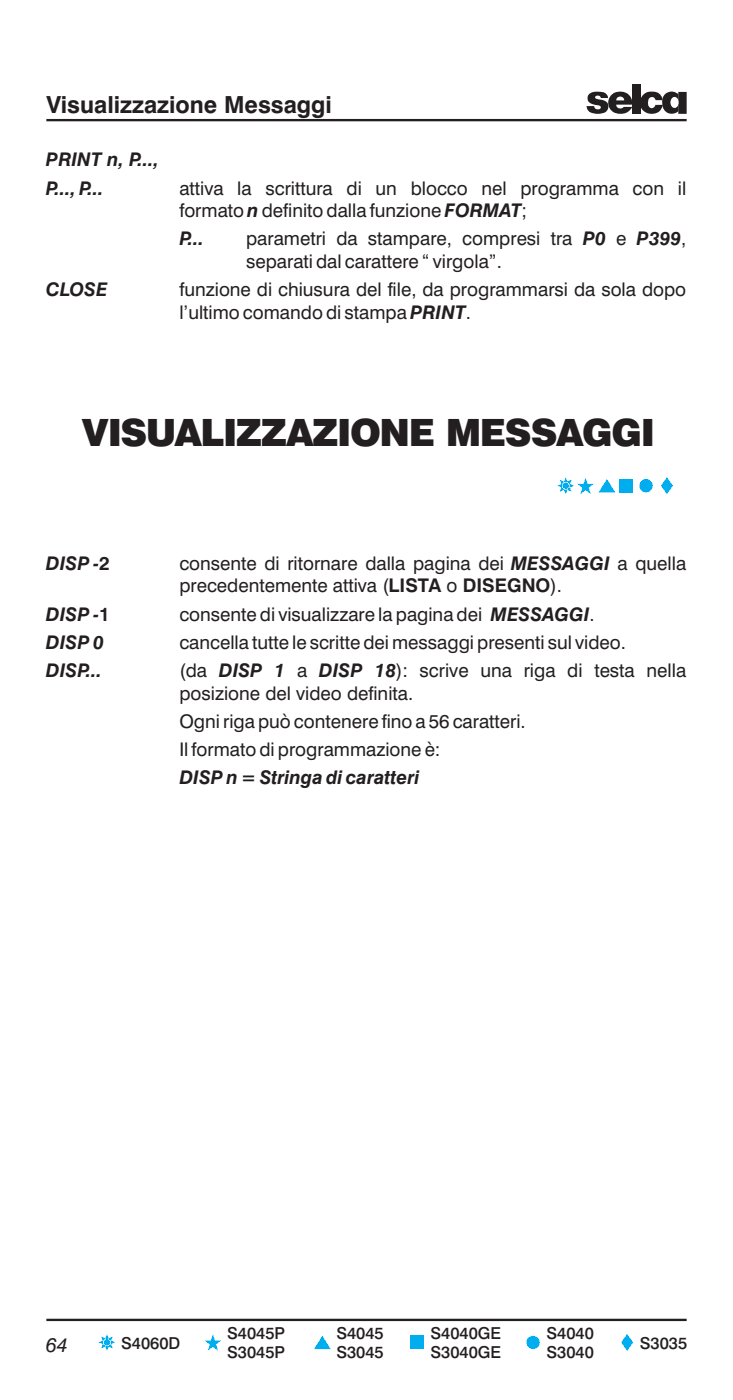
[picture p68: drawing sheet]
<svg xmlns="http://www.w3.org/2000/svg" width="110mm" height="210mm" viewBox="0 0 110 210" stroke-linecap="round" stroke-linejoin="round" font-family="sans-serif">
<defs><g id="words">
<text font-size="5.6" fill="#231f20" x="12.2" y="66.9">VISUALIZZAZIONE MESSAGGI</text>
<text font-size="3.5" fill="#231f20" x="7" y="17">Visualizzazione Messaggi</text>
<text font-size="3" fill="#231f20" x="6.9" y="202.9">64</text>
<g font-size="2.8" fill="#231f20">
<text x="6.9" y="25">PRINT n, P...,</text>
<text x="6.9" y="29.2">P...,P...</text>
<text x="26.9" y="29.2">attiva</text>
<text x="35.6" y="29.2">la</text>
<text x="39.8" y="29.2">scrittura</text>
<text x="52" y="29.2">di</text>
<text x="56.3" y="29.2">un</text>
<text x="61.6" y="29.2">blocco</text>
<text x="72.2" y="29.2">nel</text>
<text x="78" y="29.2">programma</text>
<text x="94.9" y="29.2">con</text>
<text x="101.6" y="29.2">il</text>
<text x="26.9" y="32.6">formaton definitodallafunzione FORMAT;</text>
<text x="26.9" y="36.8">P...</text>
<text x="36.9" y="36.8">parametri da stampare, compresi tra P0 e P399,</text>
<text x="36.9" y="40.2">separatidalcarattere“virgola”.</text>
<text x="6.9" y="44.4">CLOSE</text>
<text x="26.9" y="44.4">funzione di chiusura del file, da programmarsi da sola dopo</text>
<text x="26.9" y="47.8">l’ultimocomandodistampaPRINT.</text>
<text x="6.9" y="85.5">DISP -2</text>
<text x="26.9" y="85.5">consente di ritornare dalla pagina dei MESSAGGI a quella</text>
<text x="26.9" y="88.9">precedentemente attiva (LISTA o DISEGNO).</text>
<text x="6.9" y="93.1">DISP -1</text>
<text x="26.9" y="93.1">consentedivisualizzarelapaginadei MESSAGGI.</text>
<text x="6.9" y="97.4">DISP 0</text>
<text x="6.9" y="101.6">DISP...</text>
<text x="26.9" y="97.4">cancellatuttelescrittedeimessaggipresentisulvideo.</text>
<text x="26.9" y="101.6">(da DISP 1 a DISP 18): scrive una riga di testa nella</text>
<text x="26.9" y="105">posizione del video definita.</text>
<text x="26.9" y="109.2">Ognirigapuòcontenerefinoa56caratteri.</text>
<text x="26.9" y="113.4">Ilformatodiprogrammazioneè:</text>
<text x="26.9" y="117.7">DISP n = Stringa dicaratteri</text>
</g>
<g font-size="2.5" fill="#231f20">
<text x="18.2" y="202.4">S4060D</text>
<text x="34.1" y="200.8">S4045P</text>
<text x="34.1" y="203.8">S3045P</text>
<text x="50.4" y="200.8">S4045</text>
<text x="50.4" y="203.8">S3045</text>
<text x="64.5" y="200.8">S4040GE</text>
<text x="64.5" y="203.8">S3040GE</text>
<text x="81.9" y="200.8">S4040</text>
<text x="81.9" y="203.8">S3040</text>
<text x="95.9" y="202.4">S3035</text>
</g>
</g></defs>
<path d="M7 198h96" fill="none" stroke="#231f20" stroke-width=".35"/>
<g fill="#00aeef">
<path d="M94 200.1l.9 1.3-.9 1.3-.9-1.3z" fill-rule="evenodd"/>
<path d="M48.3 200.4l1.3 2h-2.5z" fill-rule="evenodd"/>
<path d="M15.1 200.5l2.2 .9-2.2 .9 .9-2.1 .9 2.1-2.1-.9 2.1-.9-.9 2.2z" fill-rule="evenodd"/>
<path d="M83.9 72l2.2 .9-2.2 .9 .9-2.2 .9 2.2-2.1-.9 2.1-.9-.9 2.1z" fill-rule="evenodd"/>
<path d="M91 71.9l1.3 2h-2.5z" fill-rule="evenodd"/>
<path d="M100 71.6l.9 1.3-.9 1.2-.9-1.2z" fill-rule="evenodd"/>
<circle cx="79.9" cy="201.4" r="1"/>
<circle cx="96.9" cy="72.9" r="1"/>
</g>
<g fill="#00aeef">
<path d="M30.7 201.1h.9l.3-.9 .3 .9h1l-.8 .6 .3 1-.8-.6-.8 .6 .3-1z"/>
<path d="M61.5 200.4h2v2h-2z"/>
<path d="M86.6 72.6h.9l.3-1 .3 1h1l-.8 .6 .3 .9-.8-.6-.8 .6 .3-.9z"/>
<path d="M92.8 71.9h2v2h-2z"/>
</g>
<path d="M7 18h96" fill="none" stroke="#231f20" stroke-width=".35"/>
<path d="M94.8 12.7h1.2v4.4h-1.2z" fill="#231f20"/>
<g fill="#231f20">
<path d="M91.6 14.4a1.73 1.73 0 0 0-.1 2.1 1.73 1.73 0 0 0 2.1 .5 1.81 1.81 0 0 0 1.2-1h-1.3a.62 .62 0 0 1-.7 .3 .62 .62 0 0 1-.4-.6h2.4a1.84 1.84 0 0 0-1.1-1.9 1.84 1.84 0 0 0-2.1 .6zM92.5 14.7a.6 .6 0 0 1 .6-.2 .6 .6 0 0 1 .5 .6h-1.2z" fill-rule="evenodd"/>
<path d="M88.3 14.2a2.37 2.37 0 0 1 2.7 0l.2 .5h-1.1l-.1-.1a.46 .46 0 0 0-.8 0l.3 .3a1.63 1.63 0 0 1 1.7 .8 1.13 1.13 0 0 1-1.2 1.4 1.76 1.76 0 0 1-2-.8v-.4h1.1a.55 .55 0 0 0 .3 .5 .55 .55 0 0 0 .6-.1l.1-.2-.2-.2-1-.2a.92 .92 0 0 1-.6-1.5z" fill-rule="evenodd"/>
<path d="M96.4 14.3a1.81 1.81 0 0 1 2.9 .4v.3h-1a.58 .58 0 0 0-.7-.4 .58 .58 0 0 0-.4 .7 .66 .66 0 0 0 .7 .9l.4-.5h1.1a1.72 1.72 0 0 1-2.5 1.2 1.72 1.72 0 0 1-.5-2.6z" fill-rule="evenodd"/>
<path d="M101.7 13.8h1.3v3.3h-1.3z" fill-rule="evenodd"/>
<path d="M99.7 14.1a1.46 1.46 0 0 1 2 .1v.9a.62 .62 0 0 0-.8-.5 .62 .62 0 0 0-.4 .8 .62 .62 0 0 0 .5 .8 .62 .62 0 0 0 .7-.5v1a1.48 1.48 0 0 1-1.7 .2 1.48 1.48 0 0 1-.7-1.6v-.5z" fill-rule="evenodd"/>
</g>
<use href="#words"/>
</svg>
